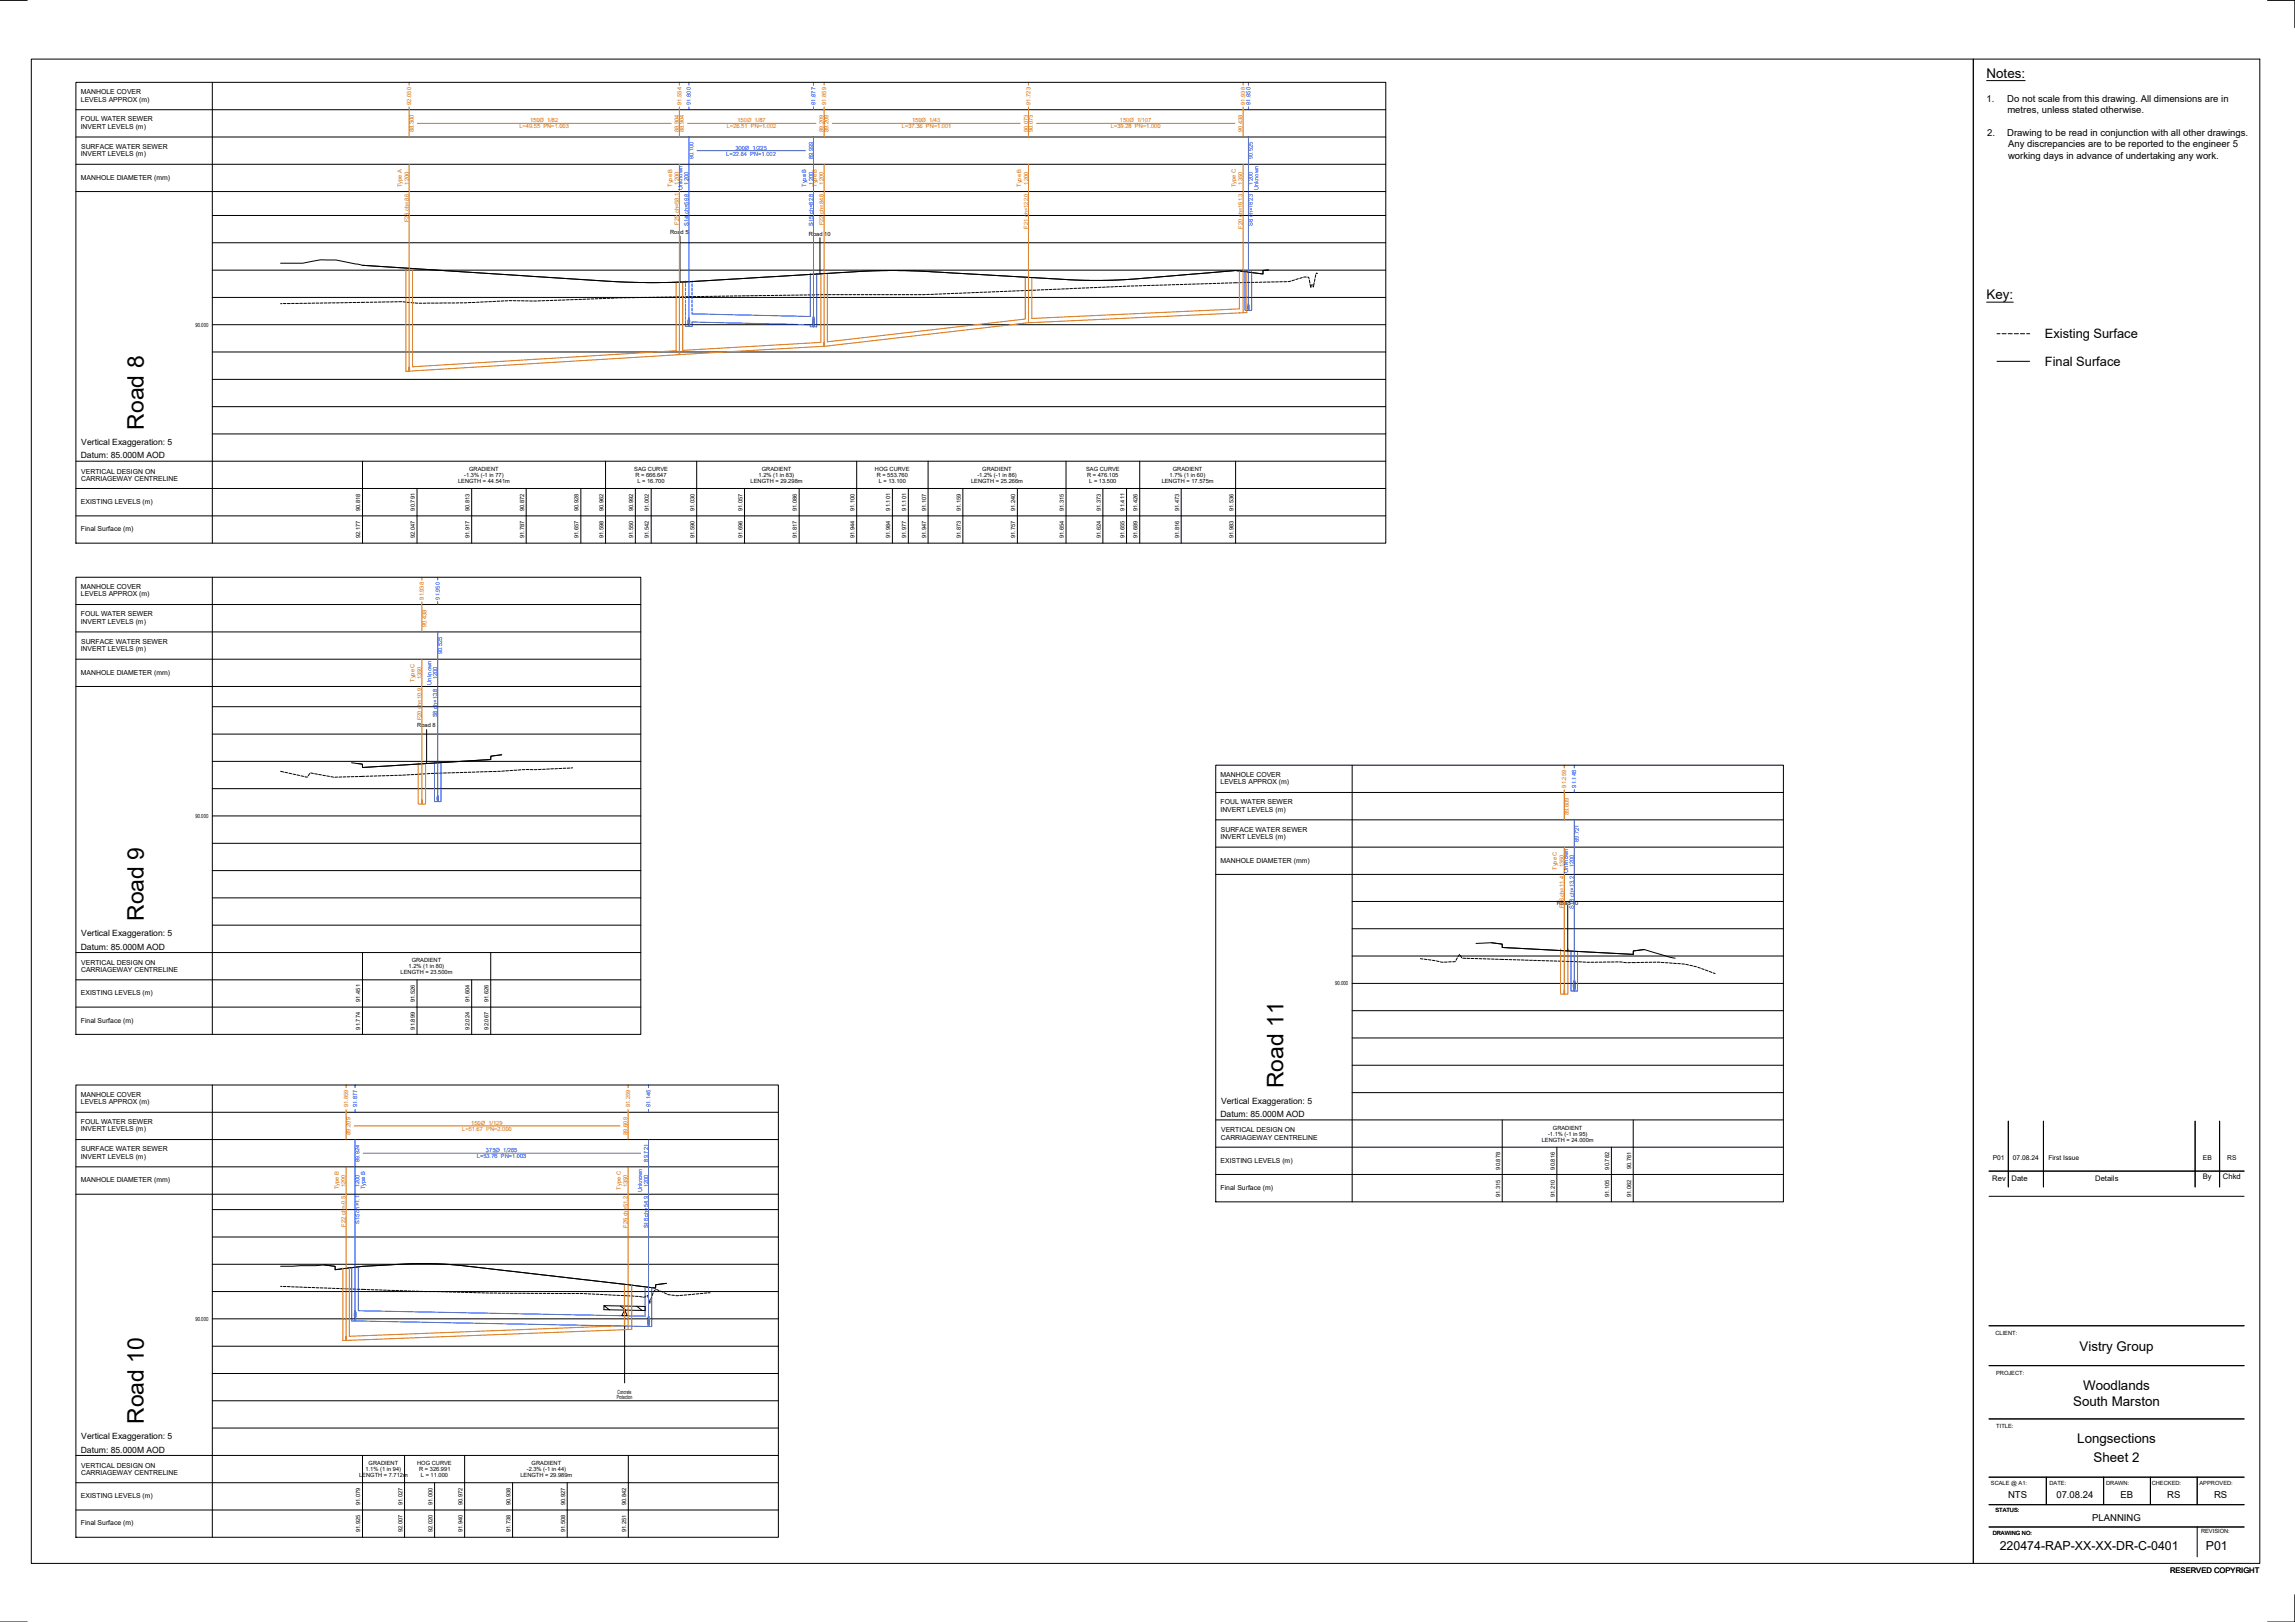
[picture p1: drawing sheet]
<svg xmlns="http://www.w3.org/2000/svg" width="841mm" height="594mm" viewBox="0 0 841 594" stroke-linecap="round" stroke-linejoin="round" font-family="sans-serif">
<defs><g id="words">
<g font-size="8.4">
<text x="52.7" y="157.3" transform="rotate(-90 52.7 157.3)">Road 8</text>
<text x="52.7" y="337.3" transform="rotate(-90 52.7 337.3)">Road 9</text>
<text x="470.4" y="398.6" transform="rotate(-90 470.4 398.6)">Road 11</text>
<text x="52.7" y="521.5" transform="rotate(-90 52.7 521.5)">Road 10</text>
</g>
<g font-size="4.9">
<text x="728" y="28.5">Notes:</text>
<text x="728" y="109.7">Key:</text>
<text x="762" y="495">Vistry Group</text>
<text x="763.4" y="509.2">Woodlands</text>
<text x="759.7" y="514.8">South Marston</text>
<text x="761.2" y="528.7">Longsections</text>
<text x="767.2" y="535.4">Sheet 2</text>
</g>
<g font-size="4.7">
<text x="749.4" y="124">Existing Surface</text>
<text x="749.3" y="134">Final Surface</text>
</g>
<g font-size="4.5">
<text x="732.8" y="567.9">220474-RAP-XX-XX-DR-C-0401</text>
<text x="808.3" y="567.9">P01</text>
</g>
<g font-size="3.5">
<text x="728" y="37.2">1.</text>
<text x="735.6" y="37.2">Do not scale from this drawing. All dimensions are in</text>
<text x="735.6" y="41.4">metres, unless stated otherwise.</text>
<text x="728.3" y="49.7">2.</text>
<text x="735.6" y="49.7">Drawing to be read in conjunction with all other drawings.</text>
<text x="735.9" y="53.9">Any discrepancies are to be reported to the engineer 5</text>
<text x="735.9" y="58.1">working days in advance of undertaking any work.</text>
<text x="735.9" y="548.7">NTS</text>
<text x="753.6" y="548.7">07.08.24</text>
<text x="777.1" y="548.7">EB</text>
<text x="794.2" y="548.7">RS</text>
<text x="811.4" y="548.7">RS</text>
<text x="766.7" y="557">PLANNING</text>
</g>
<g font-size="3.1">
<text x="29.6" y="167.9">Datum: 85.000M AOD</text>
<text x="29.8" y="163">Vertical Exaggeration: 5</text>
<text x="29.6" y="347.8">Datum: 85.000M AOD</text>
<text x="29.8" y="343">Vertical Exaggeration: 5</text>
<text x="447.5" y="404.3">Vertical Exaggeration: 5</text>
<text x="447.3" y="409.1">Datum: 85.000M AOD</text>
<text x="29.8" y="527.1">Vertical Exaggeration: 5</text>
<text x="29.6" y="532">Datum: 85.000M AOD</text>
</g>
<g font-size="2.8">
<text x="807.3" y="431.8">By</text>
<text x="814.6" y="431.8">Chkd</text>
<text x="730.1" y="432.4">Rev</text>
<text x="737.2" y="432.4">Date</text>
<text x="767.8" y="432.4">Details</text>
<text x="795.2" y="576.2">RESERVED COPYRIGHT</text>
</g>
<g font-size="2.5">
<text x="29.6" y="34.5">MANHOLE COVER</text>
<text x="29.6" y="37.2">LEVELS APPROX (m)</text>
<text x="29.6" y="47.2">INVERT LEVELS (m)</text>
<text x="29.6" y="44.5">FOUL WATER SEWER</text>
<text x="29.6" y="57.2">INVERT LEVELS (m)</text>
<text x="29.7" y="54.5">SURFACE WATER SEWER</text>
<text x="29.6" y="65.8">MANHOLE DIAMETER (mm)</text>
<text x="29.8" y="173.5">VERTICAL DESIGN ON</text>
<text x="29.7" y="176.2">CARRIAGEWAY CENTRELINE</text>
<text x="29.6" y="184.6">EXISTING LEVELS (m)</text>
<text x="29.6" y="194.6">Final Surface (m)</text>
<text x="29.6" y="215.7">MANHOLE COVER</text>
<text x="29.6" y="218.4">LEVELS APPROX (m)</text>
<text x="29.6" y="225.7">FOUL WATER SEWER</text>
<text x="29.6" y="228.4">INVERT LEVELS (m)</text>
<text x="29.6" y="238.4">INVERT LEVELS (m)</text>
<text x="29.7" y="235.7">SURFACE WATER SEWER</text>
<text x="29.6" y="247.1">MANHOLE DIAMETER (mm)</text>
<text x="447.3" y="284.6">MANHOLE COVER</text>
<text x="447.3" y="287.2">LEVELS APPROX (m)</text>
<text x="447.3" y="297.3">INVERT LEVELS (m)</text>
<text x="447.3" y="294.6">FOUL WATER SEWER</text>
<text x="447.4" y="304.6">SURFACE WATER SEWER</text>
<text x="447.3" y="307.3">INVERT LEVELS (m)</text>
<text x="447.3" y="315.9">MANHOLE DIAMETER (mm)</text>
<text x="29.8" y="353.4">VERTICAL DESIGN ON</text>
<text x="29.7" y="356.1">CARRIAGEWAY CENTRELINE</text>
<text x="29.6" y="364.5">EXISTING LEVELS (m)</text>
<text x="29.6" y="374.5">Final Surface (m)</text>
<text x="29.6" y="401.7">MANHOLE COVER</text>
<text x="29.6" y="404.4">LEVELS APPROX (m)</text>
<text x="29.6" y="411.7">FOUL WATER SEWER</text>
<text x="29.6" y="414.4">INVERT LEVELS (m)</text>
<text x="447.4" y="417.4">CARRIAGEWAY CENTRELINE</text>
<text x="447.5" y="414.8">VERTICAL DESIGN ON</text>
<text x="29.6" y="424.4">INVERT LEVELS (m)</text>
<text x="29.7" y="421.7">SURFACE WATER SEWER</text>
<text x="447.3" y="425.8">EXISTING LEVELS (m)</text>
<text x="29.6" y="433">MANHOLE DIAMETER (mm)</text>
<text x="447.3" y="435.8">Final Surface (m)</text>
<text x="29.8" y="537.6">VERTICAL DESIGN ON</text>
<text x="29.7" y="540.3">CARRIAGEWAY CENTRELINE</text>
<text x="29.6" y="548.7">EXISTING LEVELS (m)</text>
<text x="29.6" y="558.7">Final Surface (m)</text>
</g>
<g font-size="2.4">
<text x="730.2" y="424.9">P01</text>
<text x="737.7" y="424.9">07.08.24</text>
<text x="750.7" y="424.9">First Issue</text>
<text x="807.3" y="424.9">EB</text>
<text x="816.2" y="424.9">RS</text>
</g>
<g font-size="2.1" fill="#dd6e00">
<text x="150.7" y="38.4" transform="rotate(-90 150.7 38.4)">92.050</text>
<text x="249.7" y="38.4" transform="rotate(-90 249.7 38.4)">91.554</text>
<text x="302.8" y="38.4" transform="rotate(-90 302.8 38.4)">91.859</text>
<text x="377.7" y="38.4" transform="rotate(-90 377.7 38.4)">91.723</text>
<text x="456.3" y="38.4" transform="rotate(-90 456.3 38.4)">91.938</text>
<text x="190.3" y="47">L=49.55 PN=1.003</text>
<text x="194.2" y="44.8">150Ø 1/82</text>
<text x="266.4" y="47">L=26.51 PN=1.002</text>
<text x="270.3" y="44.8">150Ø 1/87</text>
<text x="330.5" y="47">L=37.36 PN=1.001</text>
<text x="334.2" y="44.8">150Ø 1/43</text>
<text x="407.1" y="47">L=39.28 PN=1.000</text>
<text x="410.4" y="44.8">150Ø 1/107</text>
<text x="151.6" y="48.4" transform="rotate(-90 151.6 48.4)">88.300</text>
<text x="248.8" y="48.4" transform="rotate(-90 248.8 48.4)">88.904</text>
<text x="250.6" y="48.4" transform="rotate(-90 250.6 48.4)">88.904</text>
<text x="301.8" y="48.4" transform="rotate(-90 301.8 48.4)">89.209</text>
<text x="303.7" y="48.4" transform="rotate(-90 303.7 48.4)">89.209</text>
<text x="376.7" y="48.4" transform="rotate(-90 376.7 48.4)">90.073</text>
<text x="378.5" y="48.4" transform="rotate(-90 378.5 48.4)">90.073</text>
<text x="455.4" y="48.4" transform="rotate(-90 455.4 48.4)">90.438</text>
<text x="147.3" y="68.5" transform="rotate(-90 147.3 68.5)">Type A</text>
<text x="149.8" y="67.6" transform="rotate(-90 149.8 67.6)">1200</text>
<text x="246.3" y="68.5" transform="rotate(-90 246.3 68.5)">Type B</text>
<text x="248.8" y="67.6" transform="rotate(-90 248.8 67.6)">1200</text>
<text x="299.3" y="68.5" transform="rotate(-90 299.3 68.5)">Type B</text>
<text x="301.8" y="67.6" transform="rotate(-90 301.8 67.6)">1200</text>
<text x="374.2" y="68.5" transform="rotate(-90 374.2 68.5)">Type B</text>
<text x="376.7" y="67.6" transform="rotate(-90 376.7 67.6)">1200</text>
<text x="452.8" y="68.6" transform="rotate(-90 452.8 68.6)">Type C</text>
<text x="455.4" y="67.6" transform="rotate(-90 455.4 67.6)">1350</text>
<text x="149.8" y="81.4" transform="rotate(-90 149.8 81.4)">F23 ch=8.6</text>
<text x="248.8" y="82.3" transform="rotate(-90 248.8 82.3)">F29 ch=58.1</text>
<text x="301.8" y="82.5" transform="rotate(-90 301.8 82.5)">F22 ch=84.6</text>
<text x="376.7" y="83.7" transform="rotate(-90 376.7 83.7)">F21 ch=122.0</text>
<text x="455.4" y="83.7" transform="rotate(-90 455.4 83.7)">F20 ch=161.3</text>
<text x="155.4" y="219.6" transform="rotate(-90 155.4 219.6)">91.938</text>
<text x="156.3" y="229.6" transform="rotate(-90 156.3 229.6)">90.438</text>
<text x="151.9" y="249.8" transform="rotate(-90 151.9 249.8)">Type C</text>
<text x="154.4" y="248.8" transform="rotate(-90 154.4 248.8)">1350</text>
<text x="154.4" y="263.8" transform="rotate(-90 154.4 263.8)">F20 ch=10.9</text>
<text x="574" y="288.5" transform="rotate(-90 574 288.5)">91.259</text>
<text x="574.9" y="298.5" transform="rotate(-90 574.9 298.5)">89.609</text>
<text x="573.1" y="317.7" transform="rotate(-90 573.1 317.7)">1350</text>
<text x="570.5" y="318.6" transform="rotate(-90 570.5 318.6)">Type C</text>
<text x="573.1" y="332.6" transform="rotate(-90 573.1 332.6)">F26 ch=11.4</text>
<text x="127.6" y="405.6" transform="rotate(-90 127.6 405.6)">91.859</text>
<text x="230.9" y="405.6" transform="rotate(-90 230.9 405.6)">91.259</text>
<text x="172.7" y="412">150Ø 1/129</text>
<text x="128.5" y="415.6" transform="rotate(-90 128.5 415.6)">89.209</text>
<text x="169.4" y="414.2">L=51.67 PN=2.000</text>
<text x="230" y="415.6" transform="rotate(-90 230 415.6)">89.609</text>
<text x="124.2" y="435.7" transform="rotate(-90 124.2 435.7)">Type B</text>
<text x="126.7" y="434.8" transform="rotate(-90 126.7 434.8)">1200</text>
<text x="227.5" y="435.8" transform="rotate(-90 227.5 435.8)">Type C</text>
<text x="230" y="434.8" transform="rotate(-90 230 434.8)">1350</text>
<text x="126.7" y="449.3" transform="rotate(-90 126.7 449.3)">F22 ch=-0.5</text>
<text x="230" y="449.7" transform="rotate(-90 230 449.7)">F26 ch=51.2</text>
</g>
<g font-size="2.1" fill="#003fff">
<text x="253.2" y="38.4" transform="rotate(-90 253.2 38.4)">91.600</text>
<text x="298.8" y="38.4" transform="rotate(-90 298.8 38.4)">91.877</text>
<text x="458.2" y="38.4" transform="rotate(-90 458.2 38.4)">91.950</text>
<text x="254.1" y="58.4" transform="rotate(-90 254.1 58.4)">90.100</text>
<text x="266.1" y="57">L=22.84 PN=1.002</text>
<text x="269.5" y="54.8">300Ø 1/225</text>
<text x="297.9" y="58.4" transform="rotate(-90 297.9 58.4)">89.999</text>
<text x="459.1" y="58.4" transform="rotate(-90 459.1 58.4)">90.525</text>
<text x="250.1" y="69.6" transform="rotate(-90 250.1 69.6)">Unknown</text>
<text x="252.3" y="67.6" transform="rotate(-90 252.3 67.6)">1200</text>
<text x="295.4" y="68.5" transform="rotate(-90 295.4 68.5)">Type B</text>
<text x="297.9" y="67.6" transform="rotate(-90 297.9 67.6)">1200</text>
<text x="459.1" y="67.6" transform="rotate(-90 459.1 67.6)">1200</text>
<text x="461.2" y="69.6" transform="rotate(-90 461.2 69.6)">Unknown</text>
<text x="252.3" y="82.6" transform="rotate(-90 252.3 82.6)">S14 ch=59.8</text>
<text x="297.9" y="82.6" transform="rotate(-90 297.9 82.6)">S15 ch=82.6</text>
<text x="459.1" y="82.6" transform="rotate(-90 459.1 82.6)">S8 ch=162.3</text>
<text x="161.2" y="219.6" transform="rotate(-90 161.2 219.6)">91.950</text>
<text x="162.1" y="239.7" transform="rotate(-90 162.1 239.7)">90.525</text>
<text x="158.1" y="250.8" transform="rotate(-90 158.1 250.8)">Unknown</text>
<text x="160.2" y="248.8" transform="rotate(-90 160.2 248.8)">1200</text>
<text x="160.2" y="262.8" transform="rotate(-90 160.2 262.8)">S8 ch=13.8</text>
<text x="577.6" y="288.5" transform="rotate(-90 577.6 288.5)">91.146</text>
<text x="578.6" y="308.3" transform="rotate(-90 578.6 308.3)">89.721</text>
<text x="576.7" y="317.7" transform="rotate(-90 576.7 317.7)">1200</text>
<text x="574.6" y="319.6" transform="rotate(-90 574.6 319.6)">Unknown</text>
<text x="576.7" y="332.8" transform="rotate(-90 576.7 332.8)">S16 ch=13.2</text>
<text x="130.9" y="405.6" transform="rotate(-90 130.9 405.6)">91.877</text>
<text x="238.4" y="405.6" transform="rotate(-90 238.4 405.6)">91.146</text>
<text x="131.8" y="425.6" transform="rotate(-90 131.8 425.6)">89.924</text>
<text x="174.8" y="424.3">L=53.76 PN=1.003</text>
<text x="178.1" y="422">375Ø 1/265</text>
<text x="237.5" y="425.4" transform="rotate(-90 237.5 425.4)">89.721</text>
<text x="131.8" y="434.8" transform="rotate(-90 131.8 434.8)">1200</text>
<text x="133.9" y="435.7" transform="rotate(-90 133.9 435.7)">Type B</text>
<text x="235.4" y="436.8" transform="rotate(-90 235.4 436.8)">Unknown</text>
<text x="237.5" y="434.8" transform="rotate(-90 237.5 434.8)">1200</text>
<text x="131.8" y="448.4" transform="rotate(-90 131.8 448.4)">S15 ch=1.1</text>
<text x="237.5" y="449.9" transform="rotate(-90 237.5 449.9)">S16 ch=54.9</text>
</g>
<g font-size="2.1">
<text x="245.6" y="85.6">Road 5</text>
<text x="296.5" y="86.4">Road 10</text>
<text x="71.6" y="119.7">90.000</text>
<text x="171.9" y="172.4">GRADIENT</text>
<text x="232.5" y="172.5">SAG CURVE</text>
<text x="279.2" y="172.4">GRADIENT</text>
<text x="320.6" y="172.5">HOG CURVE</text>
<text x="360" y="172.4">GRADIENT</text>
<text x="398" y="172.5">SAG CURVE</text>
<text x="429.8" y="172.4">GRADIENT</text>
<text x="167.9" y="176.9">LENGTH = 44.541m</text>
<text x="170.1" y="174.7">-1.3% (-1 in 77)</text>
<text x="232.8" y="174.7">R = 666.647</text>
<text x="233.6" y="176.9">L = 16.700</text>
<text x="275.1" y="176.9">LENGTH = 29.298m</text>
<text x="278" y="174.7">1.2% (1 in 83)</text>
<text x="321.3" y="174.7">R = 553.760</text>
<text x="322" y="176.9">L = 13.100</text>
<text x="355.9" y="176.9">LENGTH = 25.266m</text>
<text x="358.2" y="174.7">-1.2% (-1 in 86)</text>
<text x="398.4" y="174.7">R = 476.105</text>
<text x="399.2" y="176.9">L = 13.500</text>
<text x="425.7" y="176.9">LENGTH = 17.575m</text>
<text x="428.6" y="174.7">1.7% (1 in 60)</text>
<text x="132" y="187.1" transform="rotate(-90 132 187.1)">90.818</text>
<text x="152.1" y="187" transform="rotate(-90 152.1 187)">90.791</text>
<text x="172" y="187.1" transform="rotate(-90 172 187.1)">90.813</text>
<text x="192.1" y="187.1" transform="rotate(-90 192.1 187.1)">90.872</text>
<text x="212" y="187.1" transform="rotate(-90 212 187.1)">90.928</text>
<text x="221.1" y="187.1" transform="rotate(-90 221.1 187.1)">90.962</text>
<text x="232.1" y="187.1" transform="rotate(-90 232.1 187.1)">90.992</text>
<text x="237.8" y="187.1" transform="rotate(-90 237.8 187.1)">91.002</text>
<text x="254.6" y="187.1" transform="rotate(-90 254.6 187.1)">91.030</text>
<text x="272.1" y="187.1" transform="rotate(-90 272.1 187.1)">91.057</text>
<text x="292.1" y="187.1" transform="rotate(-90 292.1 187.1)">91.086</text>
<text x="313.1" y="187.1" transform="rotate(-90 313.1 187.1)">91.100</text>
<text x="326.3" y="187" transform="rotate(-90 326.3 187)">91.101</text>
<text x="332.1" y="187" transform="rotate(-90 332.1 187)">91.101</text>
<text x="339.3" y="187.1" transform="rotate(-90 339.3 187.1)">91.107</text>
<text x="352.1" y="187.1" transform="rotate(-90 352.1 187.1)">91.159</text>
<text x="372.1" y="187.1" transform="rotate(-90 372.1 187.1)">91.240</text>
<text x="389.9" y="187.1" transform="rotate(-90 389.9 187.1)">91.315</text>
<text x="403.4" y="187.1" transform="rotate(-90 403.4 187.1)">91.373</text>
<text x="412.1" y="187" transform="rotate(-90 412.1 187)">91.411</text>
<text x="416.9" y="187.1" transform="rotate(-90 416.9 187.1)">91.426</text>
<text x="432.1" y="187.1" transform="rotate(-90 432.1 187.1)">91.473</text>
<text x="452" y="187.1" transform="rotate(-90 452 187.1)">91.536</text>
<text x="132" y="197.1" transform="rotate(-90 132 197.1)">92.177</text>
<text x="152.1" y="197.1" transform="rotate(-90 152.1 197.1)">92.047</text>
<text x="172" y="197.1" transform="rotate(-90 172 197.1)">91.917</text>
<text x="192.1" y="197.1" transform="rotate(-90 192.1 197.1)">91.787</text>
<text x="212" y="197.1" transform="rotate(-90 212 197.1)">91.657</text>
<text x="221.1" y="197.1" transform="rotate(-90 221.1 197.1)">91.598</text>
<text x="232.1" y="197.1" transform="rotate(-90 232.1 197.1)">91.550</text>
<text x="237.8" y="197.1" transform="rotate(-90 237.8 197.1)">91.542</text>
<text x="254.6" y="197.1" transform="rotate(-90 254.6 197.1)">91.590</text>
<text x="272.1" y="197.1" transform="rotate(-90 272.1 197.1)">91.696</text>
<text x="292.1" y="197.1" transform="rotate(-90 292.1 197.1)">91.817</text>
<text x="313.1" y="197.1" transform="rotate(-90 313.1 197.1)">91.944</text>
<text x="326.3" y="197.1" transform="rotate(-90 326.3 197.1)">91.984</text>
<text x="332.1" y="197.1" transform="rotate(-90 332.1 197.1)">91.977</text>
<text x="339.3" y="197.1" transform="rotate(-90 339.3 197.1)">91.947</text>
<text x="352.1" y="197.1" transform="rotate(-90 352.1 197.1)">91.873</text>
<text x="372.1" y="197.1" transform="rotate(-90 372.1 197.1)">91.757</text>
<text x="389.9" y="197.1" transform="rotate(-90 389.9 197.1)">91.654</text>
<text x="403.4" y="197.1" transform="rotate(-90 403.4 197.1)">91.624</text>
<text x="412.1" y="197.2" transform="rotate(-90 412.1 197.2)">91.655</text>
<text x="416.9" y="197.1" transform="rotate(-90 416.9 197.1)">91.689</text>
<text x="432.1" y="197.1" transform="rotate(-90 432.1 197.1)">91.816</text>
<text x="452" y="197.1" transform="rotate(-90 452 197.1)">91.983</text>
<text x="152.9" y="266.3">Road 8</text>
<text x="71.6" y="299.6">90.000</text>
<text x="570.5" y="331.5">Road 10</text>
<text x="150.9" y="352.4">GRADIENT</text>
<text x="146.8" y="356.8">LENGTH = 23.500m</text>
<text x="149.7" y="354.6">1.2% (1 in 80)</text>
<text x="489.3" y="360.9">90.000</text>
<text x="132" y="366.9" transform="rotate(-90 132 366.9)">91.451</text>
<text x="152.1" y="367.1" transform="rotate(-90 152.1 367.1)">91.526</text>
<text x="172" y="367.1" transform="rotate(-90 172 367.1)">91.604</text>
<text x="179.1" y="367.1" transform="rotate(-90 179.1 367.1)">91.626</text>
<text x="132" y="377.1" transform="rotate(-90 132 377.1)">91.774</text>
<text x="152.1" y="377.1" transform="rotate(-90 152.1 377.1)">91.899</text>
<text x="172" y="377.1" transform="rotate(-90 172 377.1)">92.024</text>
<text x="179.1" y="377.1" transform="rotate(-90 179.1 377.1)">92.067</text>
<text x="569.1" y="413.7">GRADIENT</text>
<text x="565" y="418.2">LENGTH = 24.000m</text>
<text x="567.3" y="415.9">-1.1% (-1 in 95)</text>
<text x="549.7" y="428.4" transform="rotate(-90 549.7 428.4)">90.878</text>
<text x="569.8" y="428.4" transform="rotate(-90 569.8 428.4)">90.816</text>
<text x="589.7" y="428.4" transform="rotate(-90 589.7 428.4)">90.782</text>
<text x="597.7" y="428.2" transform="rotate(-90 597.7 428.2)">90.761</text>
<text x="549.7" y="438.4" transform="rotate(-90 549.7 438.4)">91.315</text>
<text x="569.8" y="438.4" transform="rotate(-90 569.8 438.4)">91.210</text>
<text x="589.7" y="438.4" transform="rotate(-90 589.7 438.4)">91.105</text>
<text x="597.7" y="438.4" transform="rotate(-90 597.7 438.4)">91.062</text>
<text x="71.6" y="483.8">90.000</text>
<text x="731.2" y="489.1">CLIENT:</text>
<text x="731.5" y="503.7">PROJECT:</text>
<text x="226.1" y="512.3">Protection</text>
<text x="226.3" y="510.5">Concrete</text>
<text x="731.6" y="523.2">TITLE:</text>
<text x="133.9" y="538.8">1.1% (1 in 94)</text>
<text x="135.1" y="536.5">GRADIENT</text>
<text x="152.9" y="536.6">HOG CURVE</text>
<text x="153.6" y="538.8">R = 326.991</text>
<text x="193" y="538.8">-2.3% (-1 in 44)</text>
<text x="194.8" y="536.5">GRADIENT</text>
<text x="131.6" y="541">LENGTH = 7.712m</text>
<text x="154.3" y="541">L = 11.000</text>
<text x="190.7" y="541">LENGTH = 29.989m</text>
<text x="729.6" y="543.8">SCALE @ A1:</text>
<text x="751" y="543.8">DATE:</text>
<text x="771.8" y="543.8">DRAWN:</text>
<text x="788.5" y="543.8">CHECKED:</text>
<text x="806" y="543.8">APPROVED:</text>
<text x="132" y="551.3" transform="rotate(-90 132 551.3)">91.079</text>
<text x="147.5" y="551.3" transform="rotate(-90 147.5 551.3)">91.027</text>
<text x="158.5" y="551.2" transform="rotate(-90 158.5 551.2)">91.000</text>
<text x="169.5" y="551.2" transform="rotate(-90 169.5 551.2)">90.972</text>
<text x="187.1" y="551.3" transform="rotate(-90 187.1 551.3)">90.938</text>
<text x="207.1" y="551.3" transform="rotate(-90 207.1 551.3)">90.927</text>
<text x="229.4" y="551.2" transform="rotate(-90 229.4 551.2)">90.842</text>
<text x="731.2" y="553.9">STATUS:</text>
<text x="132" y="561.3" transform="rotate(-90 132 561.3)">91.925</text>
<text x="147.5" y="561.3" transform="rotate(-90 147.5 561.3)">92.007</text>
<text x="158.5" y="561.3" transform="rotate(-90 158.5 561.3)">92.020</text>
<text x="169.5" y="561.3" transform="rotate(-90 169.5 561.3)">91.940</text>
<text x="187.1" y="561.3" transform="rotate(-90 187.1 561.3)">91.738</text>
<text x="207.1" y="561.3" transform="rotate(-90 207.1 561.3)">91.508</text>
<text x="229.4" y="561.1" transform="rotate(-90 229.4 561.1)">91.251</text>
<text x="730.2" y="562.1">DRAWING NO:</text>
<text x="806.6" y="561.4">REVISION:</text>
</g>
</g></defs>
<!-- layer: Box -->
<g fill="none" stroke="#000" stroke-width=".37">
<path d="M27.8 30.2h480v168.7h-480zM77.8 30.2v168.7M27.8 50.2h480M27.8 40.2h480M27.8 70.2h480M27.8 60.2h480M77.8 78.9h430M77.8 98.9h430M77.8 88.9h430M77.8 118.9h430M77.8 108.9h430M77.8 139h430"/>
<path d="M77.8 128.9h430M77.8 158.9h430M77.8 148.9h430M27.8 168.9h480M27.8 178.9h480M132.8 168.9v30M152.8 178.9v20M172.8 178.9v20M192.8 178.9v20M212.9 178.9v20M221.9 168.9v30M232.8 178.9v20"/>
<path d="M238.6 178.9v20M255.3 168.9v30M272.8 178.9v20M292.9 178.9v20M313.9 168.9v30M327 178.9v20M332.9 178.9v20M340.1 168.9v30M352.8 178.9v20M372.8 178.9v20M390.7 168.9v30M404.2 178.9v20"/>
<path d="M412.8 178.9v20M417.7 168.9v30M432.9 178.9v20M452.8 168.9v30M27.8 188.9h480M27.8 211.4h207v167.5h-207zM77.8 211.4v167.5M27.8 231.5h207M27.8 221.4h207M27.8 251.4h207M27.8 241.4h207M77.8 258.8h157"/>
<path d="M77.8 278.9h157M77.8 268.9h157M77.8 298.8h157M77.8 288.9h157M445.5 280.3h208v159.9h-208zM445.5 290.3h208M495.5 280.3v159.9M77.8 318.9h157M77.8 308.9h157M445.5 310.3h208M445.5 300.3h208M77.8 338.9h157"/>
<path d="M77.8 328.9h157M445.5 320.3h208M495.5 330.2h158M27.8 348.9h207M27.8 358.9h207M132.8 348.9v30M152.8 358.9v20M172.8 358.9v20M179.8 348.9v30M495.5 350.2h158M495.5 340.2h158M27.8 368.9h207"/>
<path d="M495.5 370.2h158M495.5 360.2h158M27.8 397.4h257.4v165.6h-257.4zM77.8 397.4v165.6M495.5 390.2h158M495.5 380.2h158M27.8 417.4h257.4M27.8 407.4h257.4M445.5 410.2h208M495.5 400.2h158M550.5 410.2v30M598.5 410.2v30"/>
<path d="M27.8 437.4h257.4M27.8 427.4h257.4M445.5 420.2h208M445.5 430.2h208M570.5 420.2v20M590.5 420.2v20M77.8 453.1h207.4M77.8 443h207.4M77.8 473h207.4M77.8 463.1h207.4M77.8 493.1h207.4M77.8 483h207.4"/>
<path d="M77.8 513.1h207.4M77.8 503.1h207.4M27.8 533.1h257.4M77.8 523h207.4M132.8 533.1v29.9M148.3 533.1v29.9M170.3 533.1v29.9M230.3 533.1v29.9M27.8 543.1h257.4M27.8 553.1h257.4M159.3 543.1v19.9M187.8 543.1v19.9"/>
<path d="M207.9 543.1v19.9"/>
</g>
<!-- layer: EXISTING_GROUND -->
<g fill="none" stroke="#000" stroke-width=".37">
<path d="M102.8 111.2h.5M103.8 111.2h1M105.3 111.2h1M106.8 111.1h1M108.3 111.1h1M109.8 111.1h1M111.3 111.1h1M112.8 111.1h1M115.3 111l-1 .1M115.8 111h1M118.3 111h-1M118.8 111h1"/>
<path d="M121.3 110.9l-1 .1M121.8 110.9h1M124.3 110.9h-1M124.8 110.9h1M127.3 110.8l-1 .1M128.8 110.8h-1M129.3 110.8h1M131.8 110.8h-1M133.6 110.7l-1.3 .1M134.2 110.7h.9M136.7 110.7h-1.1M137.2 110.7h.9"/>
<path d="M138.6 110.6h1.1M141.1 110.6h-1M141.6 110.6h1M144.1 110.5l-1 .1M144.7 110.5h.9M146.1 110.5h1.1M147.7 110.5l.9 .1M149.1 110.7l1 .1M150.6 110.8l1 .1M152.1 111l1 .1M153.6 111.1h1M156.1 111l-1 .1"/>
<path d="M156.6 111h1M158.1 111h1M159.6 111h1M162.1 111h-1M162.6 111h1M164.1 111h1M165.6 111h1M168.1 110.9l-1 .1M168.6 110.9h1M171.1 110.9h-1M172.6 110.8h-1M174.1 110.8h-1"/>
<path d="M175.6 110.7h-1M177.1 110.6h-1M178.6 110.5l-1 .1M180.1 110.5h-1M181.6 110.4h-1M183.1 110.3h-1M184.6 110.2l-1 .1M186.1 110.2h-1M186.6 110.1h1M188.1 110.1l1 .1M189.6 110.2h1M191.1 110.2h1"/>
<path d="M192.6 110.2h1M194.1 110.3h1M195.6 110.3h1M198.1 110.2h-1M199.6 110.1l-1 .1M201.1 110.1h-1M201.6 110h1M204.1 110h-1M205.6 109.9l-1 .1M207.1 109.9h-1M208.6 109.8h-1M210.1 109.7l-1 .1"/>
<path d="M211.6 109.7h-1M212.1 109.7h1M214.6 109.6h-1M216.1 109.5l-1 .1M216.6 109.5h1M219.1 109.4h-1M220.6 109.4h-1M222.1 109.3h-1M223.6 109.2l-1 .1M225.1 109.2h-1M226.6 109.1h-1M228.1 109.1h-1"/>
<path d="M228.6 109.1h1M231.1 109l-1 .1M231.6 109h1M233.1 109h1M235.6 108.9l-1 .1M236.1 108.9h1M238.6 108.9h-1M239.1 108.9h1M240.6 108.9h1M243.1 108.8l-1 .1M243.6 108.8h1M246.1 108.8h-1"/>
<path d="M246.6 108.8h1M248.1 108.7h1M250.6 108.7h-1M251.1 108.7h1M253.6 108.6l-1 .1M254.1 108.6h1M256.6 108.6h-1M257.1 108.6h1M258.6 108.6h1M260.1 108.6h1M261.6 108.5h1M264.1 108.5h-1"/>
<path d="M264.6 108.5h1M267.1 108.4l-1 .1M267.6 108.4h1M269.1 108.4h1M270.6 108.4h1M272.1 108.3h1M273.6 108.3h1M275.1 108.3h1M276.6 108.3h1M278.1 108.3h1M279.6 108.3h1M281.1 108.2h1"/>
<path d="M282.6 108.2h1M284.1 108.2h1M285.6 108.2h1M287.1 108.1h1M288.6 108.1h1M290.1 108.1h1M291.6 108.1h1M293.1 108h1M294.6 108h1M296.1 108h1M297.6 108h1M299.1 108h1"/>
<path d="M301.6 107.9l-1 .1M302.1 107.9h1M303.6 107.9h1M305.1 107.9h1M306.6 107.9h1M308.1 107.9h1M309.6 107.9h1M311.1 107.9h1M312.6 107.9h1M314.1 107.9h1M315.6 107.9h1M317.1 107.9h1"/>
<path d="M318.6 107.9h1M320.1 107.9h1M321.6 107.9h1M323.1 107.9h1M324.6 107.9h1M326.1 107.9h1M327.6 107.9h1M329.1 107.9h1M330.6 107.9h1M332.1 107.9h1M333.6 107.9h1M335.1 107.9h1"/>
<path d="M336.6 107.9h1M339.1 107.9h-1M340.6 107.8l-1 .1M342.1 107.8h-1M343.6 107.7l-1 .1M345.1 107.7h-1M346.6 107.6h-1M348.1 107.5l-1 .1M349.6 107.5h-1M351.1 107.4l-1 .1M352.6 107.4h-1M354.1 107.3h-1"/>
<path d="M355.6 107.2l-1 .1M357.1 107.2h-1M358.6 107.1l-1.1 .1M360 107l-.9 .1M361.6 107h-1M363.1 106.9l-1 .1M364.6 106.9h-1M366.1 106.8l-1.1 .1M367.5 106.7l-.9 .1M369.1 106.7h-1.1M370.5 106.6l-.9 .1M372.1 106.6h-1"/>
<path d="M373.5 106.5h-.9M375.1 106.4l-1 .1M375.5 106.4h1.1M378 106.3l-.9 .1M379.6 106.3h-1.1M381 106.2h-.9M382.6 106.1l-1 .1M384 106.1h-1M385.5 106l-.9 .1M387.1 105.9l-1.1 .1M388.5 105.9h-.9M390.1 105.8h-1.1"/>
<path d="M391.5 105.8h-1M393 105.7h-1M394.5 105.6h-1M396 105.6h-.9M397.6 105.5h-1.1M399 105.4l-1 .1M400.5 105.3l-1 .1M402 105.3h-1M403.5 105.2l-1 .1M405 105.2h-1M406.5 105.1h-1M408 105l-1 .1"/>
<path d="M409.5 105h-1M411 104.9l-1 .1M412.5 104.8l-1 .1M414 104.7l-1 .1M414.5 104.7h1M416 104.7h1M417.5 104.7h1M420 104.6h-1M421.5 104.5l-1 .1M423 104.5h-1M424.5 104.5h-1M426 104.4l-1 .1"/>
<path d="M427.5 104.4h-1M429 104.3l-1 .1M429.5 104.3h1M431 104.2h1M432.5 104.2h1M435 104.1l-1 .1M436.5 104.1h-1M438 104l-1 .1M439.5 104h-1M441 103.9l-1 .1M442.5 103.9h-1M444 103.9h-1"/>
<path d="M444.5 103.8h1M446 103.8h1M448.5 103.7h-1M450 103.6l-1 .1M451.5 103.6h-1M453.5 103.6h-1.5M455 103.5l-1.1 .1M456.5 103.5h-1M458 103.4l-1.1 .1M458.5 103.4h.9M460 103.4h1M462.4 103.3l-.9 .1"/>
<path d="M464 103.3h-1M464.4 103.3h1.1M466 103.3h1M468.5 103.2l-1.1 .1M469.9 103.2h-.9M470.5 103.2h1M472.9 103l-.9 .1M474.4 102.5l-1 .3M475.8 102.1l-.9 .3M477.2 101.7l-.9 .3M478.7 101.5h-1M479.2 101.5l.4 .2 .1 .5"/>
<path d="M479.8 102.7l.2 1M480.1 104.2l.2 .9M480.7 104.4l-.3 .9M481.1 104.2l.2 .8M481.6 103.6l-.2 1M481.9 102.1l-.2 1M482.2 100.6l-.2 1M482.8 100.1l-.5 .1M731.8 122.2h1.1M733.7 122.2h1.5M735.9 122.2h1.5M738.2 122.2h1.5"/>
<path d="M740.4 122.2h1.5M742.7 122.2h1.1M102.8 282.5l1.1 .3M104.4 282.8l1 .3M105.9 283.2l.9 .2M107.4 283.5l.9 .2M108.8 283.8l1 .2M110.3 284.2l1 .2M111.7 284.5h.9M113.5 283.3l-.6 .9M113.9 283.1l1 .2M115.3 283.4l1 .2"/>
<path d="M116.8 283.6l1 .2M118.3 283.9l1 .2M119.8 284.2l.9 .2M121.2 284.5l1 .2M123.7 284.6l-1 .1M125.2 284.6h-1M126.7 284.5l-1 .1M128.2 284.5h-1M129.7 284.5h-1M131.2 284.4l-1 .1M133.6 284.3l-1.9 .1M135.1 284.3h-1"/>
<path d="M136.6 284.2l-1 .1M138.1 284.2h-1M139.6 284.2h-1M141.1 284.1l-1 .1M142.6 284.1h-1M144.1 284l-1 .1M144.6 284h1M146.1 283.9h1M148.6 283.9h-1M150.1 283.8h-1M151.6 283.7h-1M153.1 283.6h-1"/>
<path d="M154.6 283.5l-1 .1M156.1 283.4l-1 .1M157.6 283.3l-1 .1M159.1 283.3h-1M160.6 283.2h-1M162.1 283.1l-1 .1M163.6 283.1h-1M165.1 283.1h-1M166.6 283l-1 .1M168.1 283h-1M169.6 282.9l-1 .1M170.1 282.9h1"/>
<path d="M171.6 282.8h1M173.1 282.8h1M175.6 282.7l-1 .1M177.1 282.7h-1M178.6 282.6l-1.1 .1M180.3 282.6h-1.2M181.9 282.5l-1.1 .1M182.4 282.5h.9M184.9 282.4l-1 .1M186.4 282.3h-1.1M187.8 282.2l-.9 .1M189.4 282.1h-1.1"/>
<path d="M190.8 282h-1M192.3 281.9h-1M192.8 281.8l1 .1M194.3 281.9h1M196.8 281.9h-1M198.3 281.8l-1 .1M199.8 281.7l-1 .1M201.3 281.7h-1M202.8 281.6h-1M204.3 281.5l-1 .1M205.8 281.4l-1 .1M207.3 281.4h-1"/>
<path d="M208.8 281.3l-1 .1M209.8 281.2l-.5 .1M520.5 351.1l1 .2M522 351.3l.9 .2M523.5 351.5l.9 .1M524.9 351.7l1 .1M526.4 352l1 .2M527.9 352.3l1 .1M530.4 352.4h-1.1M531.8 352.3h-.9M533.3 352.1l-1 .2M534 350.8l-.4 .9"/>
<path d="M534.9 349.6l-.6 .8M535.1 349.9l.5 .9M536.1 351h1M537.5 351h1.1M539.1 351l.9 .1M540.6 351.1h1M542.1 351.1l1 .1M543.6 351.2h1M545.1 351.2l1 .1M546.6 351.3h1M548 351.3h1.1M549.6 351.4h1.5"/>
<path d="M551.5 351.4l1 .1M553 351.5h1M554.5 351.5l1 .1M556 351.6h1M557.5 351.6h1M559 351.7h1M560.5 351.7h1.1M562 351.8h1M563.5 351.8h1M565 351.8l1 .1M566.5 351.9h1M568 351.9l1 .1"/>
<path d="M569.5 352h1M571 352l1 .1M572.5 352.1h1M574 352.1h1M575.5 352.2h1M577 352.2h1M578.5 352.3h1M580 352.4h1M581.5 352.4h1M583 352.4h1M585.5 352.4h-1M586 352.4h1"/>
<path d="M588.5 352.4h-1M589 352.4h1M590.5 352.4h1M592 352.3h1M593.5 352.3l1 .1M595 352.5l1 .1M597.5 352.6h-1M598 352.6h1.3M599.8 352.5h1M602.3 352.5h-1M603.8 352.4l-1 .1M604.3 352.4h1"/>
<path d="M606.8 352.4h-1M607.3 352.4h1M608.8 352.5l1 .1M610.3 352.6l1 .1M611.8 352.7l1 .1M613.3 352.8l1 .1M614.8 352.9l1 .1M616.3 353l1 .1M617.8 353.2l.9 .2M619.3 353.5l.9 .3M620.7 353.9l1 .2M622.2 354.3l.9 .3"/>
<path d="M623.6 354.8l.9 .3M625 355.3l.9 .3M626.4 355.8l.9 .4M627.8 356.3l.7 .3M102.8 471.1l.5 .1M103.8 471.2h1M105.3 471.2l1 .1M106.8 471.3l1 .1M108.3 471.4h1M109.8 471.4h1M111.3 471.5h1.1M112.8 471.5l1 .1"/>
<path d="M114.3 471.6h1M115.8 471.6l1 .1M117.3 471.7h1M118.8 471.7l1 .1M120.3 471.8h1M121.8 471.9h1M123.3 471.9h1M124.8 472h1M126.3 472l1 .1M127.8 472.1h1M129.3 472.1l1 .1M130.8 472.2h1"/>
<path d="M132.3 472.2l1.8 .1M134.5 472.3l1.1 .1M136.1 472.4h.9M137.5 472.4l1.1 .1M139.1 472.5h.9M140.5 472.5h1.1M142 472.6h1M143.6 472.6l1 .1M145 472.7h1M146.6 472.7l.9 .1M148 472.8h1.1M149.6 472.8l.9 .1"/>
<path d="M151 472.9h1.1M152.5 472.9l1 .1M154.1 473h.9M155.5 473h1M157.1 473h.9M158.5 473h1.1M160.1 473l.9 .1M161.5 473.1h1.1M163 473.1l1 .1M164.5 473.2h1M166 473.2l1 .1M167.6 473.3h.9"/>
<path d="M169 473.3h1.1M170.5 473.3l1 .1M172 473.4h1.1M173.5 473.4l1 .1M175 473.5h1M176.5 473.5l1 .1M178.1 473.6h.9M179.5 473.6h1.1M181 473.6h1M182.5 473.6h1M184 473.6h1M185.5 473.6h1"/>
<path d="M187 473.7h1M188.6 473.7h.9M190 473.7h1.1M191.5 473.7h1M193 473.7h1.1M194.5 473.7h1M196 473.7h1M197.5 473.7h1M199.1 473.7h.9M200.5 473.7h1M202.1 473.8h.9M203.5 473.8h1.1"/>
<path d="M205 473.8h1M206.5 473.8h1M208 473.8h1M209.5 473.8h1M211 473.8h1M212.6 473.8h.9M214 473.8l1.1 .1M215.5 473.9h1M217 473.9l1 .1M218.5 474l1 .1M220 474.1h1M221.5 474.2h1"/>
<path d="M223 474.3h1M224.5 474.4h1M226 474.4l1 .1M227.5 474.5h1M229 474.6l1.9 .1M231.4 474.7h1M232.9 474.8h1M234.4 474.9l1 .1M236.7 474.7l-.9 .4M237.2 474.5l.4 .8M237.7 475.8l.3 1M238.3 476.4l-.2 .9"/>
<path d="M238.8 475l-.3 1M239.3 473.6l-.3 .9M240.2 472.4l-.7 .7M240.6 472.3l.9 .4M242 472.9l.9 .4M243.3 473.5l1 .4M244.7 474.1l1 .2M246.2 474.4h.9M247.6 474.5h1.1M250.1 474.4l-1 .1M251.6 474.3l-.9 .1M253.2 474.1l-1.1 .1"/>
<path d="M254.6 474l-1 .1M256.1 473.9h-1M257.6 473.7l-1 .1M259.1 473.6h-1M259.6 473.5h.6"/>
</g>
<!-- layer: Final_Surface -->
<path d="M102.8 96.4h5.8a17.4 17.4 0 0 0 6.2-.8l2.5-.4 6.1 .1 9.4 1.9 79.1 5.1a343.4 343.4 0 0 0 60-.3l26-1.5a296 296 0 0 1 48-.7l37.5 2.2a227.5 227.5 0 0 0 46.3-1l18-1.5a32.6 32.6 0 0 1 11.4 .4l3.7 .4v-1.2l2-.2M731.8 132.3h12M183.9 276.5l-4 .5-.1 1.2-47 2.9v-1.2l-4-.5M540.9 345.5l5.6-.2 4 .5v1.2l48 2.6 .1-1.3 3.9-.5 11.4 3.2M102.8 463.8l13.4-.3a16.2 16.2 0 0 1 6.6 .3v1.2a203.3 203.3 0 0 1 52-.8l65.4 7.6 .1-1.3 3.9-.5" fill="none" stroke="#000" stroke-width=".37"/>
<!-- layer: CENTRELINE -->
<path d="M132.8 97.2l89.1 5.8 14.9 .5 16.1-.3 69.7-4.1 14.5 .2 55.4 3.2 11.6 .2 12.8-.6 35.9-3 10 1.2v-1.2l2-.2M183.9 276.5l-4 .5-.1 1.2-47 2.9v-1.2l-2-.3M546.5 345.3l4 .5v1.2l48 2.6 .1-1.3 3.9-.5M118.8 463.3l4 .5v1.2l10-1.2 16-.9 13.7 .1 7.2 .6 70.5 8.2 .1-1.3 3.9-.5" fill="none" stroke="#000" stroke-width=".37"/>
<!-- layer: SURFACE_DRAINAGE -->
<g fill="none" stroke="#003fff" stroke-width=".37">
<path d="M252.4 30.2v1M252.4 39.2v1M298.1 30.2v1M298.1 39.2v1M457.5 30.2v1M457.5 39.2v1M252.4 50.2v69.4M255.4 55.2h39.7M298.1 50.2v69.5M457.5 50.2v63.5M456.3 99.4v14.3h2.4v-14.3M252.3 116.6l.2-.1a3.7 3.7 0 0 1 0 3l-.3-.9z"/>
<path d="M296.9 100.2v15.7l-43.3-1M298 116l.1-.1a5.1 5.1 0 0 1 0 3.8 5.3 5.3 0 0 1-.1-3.7zM299.3 100.2v19.5h-2.4v-.8l-43.3-.9M457.4 111.5l.3 .6-.2 1.5-.2-.6zM160.4 211.4v1M160.4 220.4v1M160.4 231.5v62.1M159.2 279.4v14.2h2.4v-14.2M160.3 291.4l.3 .6-.2 1.6-.2-.7zM576.9 280.3v1M576.9 289.3v1M576.9 300.3v62.7"/>
<path d="M575.7 348.7v14.3h2.4v-14.3M576.8 359.3l.1-.1a5.1 5.1 0 0 1 0 3.7 5.3 5.3 0 0 1-.1-3.6zM130.1 397.4v1M237.7 397.4v1M130.1 406.4v1M130.1 417.4v66.4M237.7 406.4v1M237.7 417.4v68.4M133.1 422.4h101.6M128.9 464.3v19.5l109.9 2.1v-14.3M131.3 464.3v15.8l105.1 2v-10.5M130 480.1l.2-.1a3.7 3.7 0 0 1 0 3l-.3-.9z"/>
<path d="M237.6 482.2l.1-.1a5.1 5.1 0 0 1 0 3.7 5.3 5.3 0 0 1-.1-3.6z"/>
</g>
<!-- layer: DRAINAGE_RUN_SURFACE -->
<g fill="none" stroke="#003fff" stroke-width=".37">
<path d="M251.2 102.9v.6M251.2 104v1M251.2 105.5v1M251.2 107v1M251.2 108.5v1M251.2 110v1M251.2 111.5v1M251.2 113v1M251.2 114.5v1M251.2 116v1M251.2 117.5v1M251.2 119v.6h1"/>
<path d="M253.6 119v.6h-.9M253.6 102.9v.5M253.6 103.9v1.1M253.6 105.4v1M253.6 106.9v1M253.6 108.4v1M253.6 110v.9M253.6 111.4v1.1M253.6 113v.9M253.6 114.4v.5M253.6 118v.5"/>
</g>
<!-- layer: FOUL_DRAINAGE -->
<g fill="none" stroke="#dd6e00" stroke-width=".37">
<path d="M149.9 30.2v1M149.9 39.2v11M249 30.2v1M249 39.2v11M302 30.2v1M302 39.2v11M376.9 30.2v1M376.9 39.2v11M455.5 30.2v1M455.5 39.2v11M153 45.2h93M252 45.2h47"/>
<path d="M305 45.2h68.9M379.9 45.2h72.6M149.9 60.2v75.7M249 60.2v69.7M302 60.2v66.6M376.9 60.2v58M455.5 60.2v54.3M148.8 98.4v37.6l153.2-9.2 74.9-8.6 80-3.7v-15M151.2 98.4v35.9l96.6-5.8v-25.1M454.2 99.5v13.6l-76.1 3.5v-14.9M300.8 100.3v25.1l-50.6 2.9v-24.9M303.2 100.3v24.9l72.5-8.3v-15.2"/>
<path d="M150 134.4v1.5zM249 128.4v1.5zM302 125.3v1.5zM154.6 211.4v1M154.6 220.4v11.1M154.6 241.4v53.1M153.2 279.5v15h2.8v-15M154.6 293v1.4zM573.2 280.3v1M573.2 289.3v11M573.2 310.3v53.8M571.9 347.6v16.5h2.7v-16.5"/>
<path d="M573.3 362.6v1.4zM126.8 397.4v1M230.2 397.4v1M126.8 406.4v11M129.8 412.4h97.4M230.2 406.4v11M126.8 427.4v63.6M230.2 427.4v59.6M125.6 464.5v26.5l105.9-4.1v-16.4M128 464.5v24.9l100.8-3.9v-15M126.9 489.4v1.5z"/>
</g>
<!-- layer: JUNCTIONS -->
<path d="M249.2 86.5v16.8M300.5 87.1v13.2M156.3 267.2v12.5M574.5 331.5v16.8" fill="none" stroke="#000" stroke-width=".37"/>
<!-- layer: CONCRETE_PROTECTION -->
<path d="M221.3 478.2v1.5l15.1 .3v-1.5l-15.1-.3 2 1.5M227.3 478.3l2 1.6M228.9 479.9l1 2h-2zM233.3 478.4l2 1.6M228.9 481.9v24.6" fill="none" stroke="#000" stroke-width=".37"/>
<!-- layer: RAPP-Frame -->
<g fill="none" stroke="#000" stroke-width=".37">
<path d="M11.5 21.6h816.6v551h-816.6zM723.1 21.6v551M736 410.6v24.1M748.8 410.6v24.1M804.4 410.6v24.1M813.4 410.6v24.1M728.9 428.9h93.5M728.9 485.6h93.5M728.9 519.7h93.5M728.9 500.2h93.5M728.9 551.1h93.5M728.9 541h93.5"/>
<path d="M728.9 559.3h93.5M749.9 541v10.1M770.9 541v10.1M788 541v10.1M805.2 541v10.1M805.2 559.3v10.9"/>
</g>
<!-- layer: RAPP-Titleblock -->
<path d="M728 29.5h14.1M728 110.7h9.8M728.9 438.2h93.5" fill="none" stroke="#000" stroke-width=".37"/>
<!-- layer: 0 -->
<path d="M0 .1h10M831 .1h10v10M0 594.1h10M841 584.1v10h-10" fill="none" stroke="#000" stroke-width=".37"/>
<use href="#words"/>
</svg>
